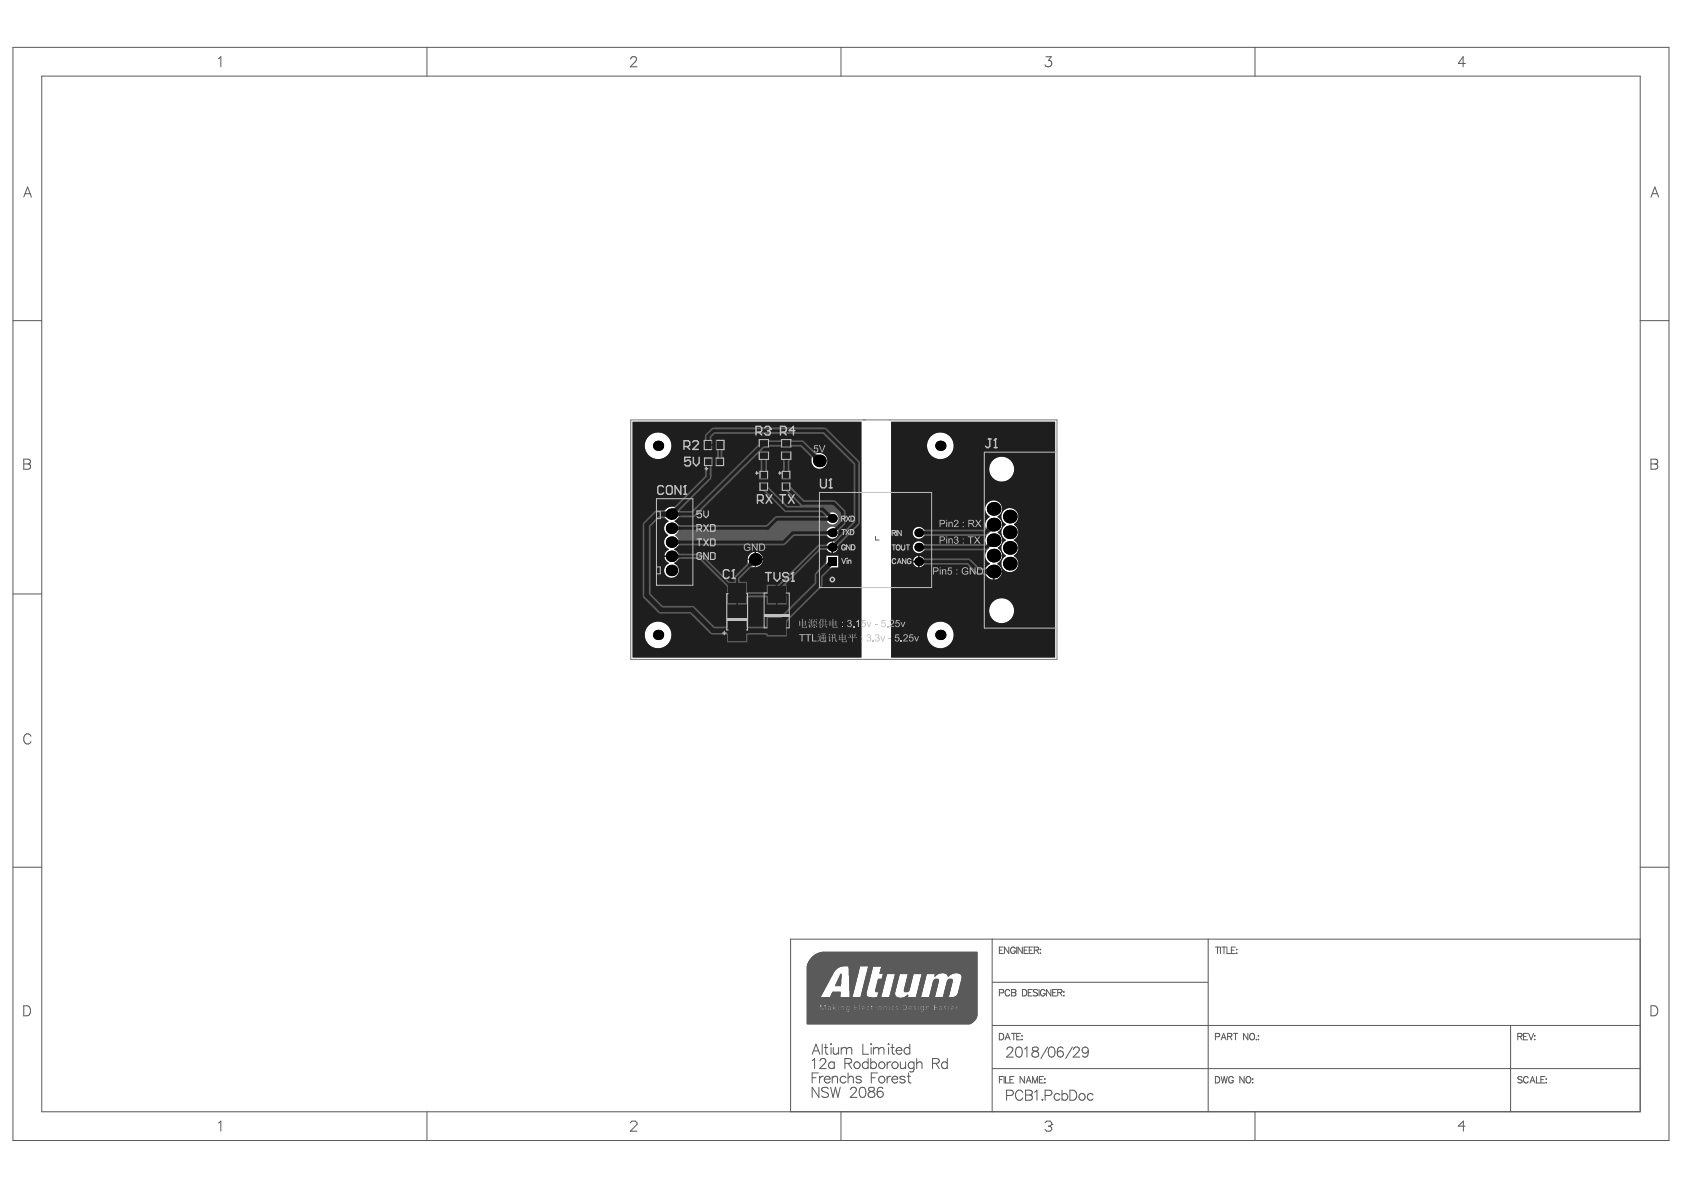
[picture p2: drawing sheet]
<svg xmlns="http://www.w3.org/2000/svg" width="297mm" height="210mm" viewBox="0 0 297 210" stroke-linecap="round" stroke-linejoin="round" font-family="sans-serif">
<g fill="none" stroke="#5a5a5a" stroke-width=".18">
<path d="M2.3 8.4h292.1v192.8h-292.1zM7.4 13.4h281.9v182.7h-281.9zM38.5 10.3l.5-.3v1.8M75.3 8.4v5M111.3 10.4v-.2l.3-.2 .5 .1a.4 .4 0 0 1 .1 .6l-1 1.1h1.2M148.3 8.4v5M184.5 10h.9l-.5 .7a.59 .59 0 0 1 .6 .8 .59 .59 0 0 1-1 .2l-.2-.3M221.4 8.4v5M258.5 11.2h-1.3l.9-1.2v1.8M4.2 34.8l.7-1.8 .6 1.8M4.4 34.2h.9M291.2 34.8l.7-1.8 .7 1.8"/>
<path d="M291.5 34.2h.8M2.3 56.6h5.1M289.3 56.6h5.1M4.2 81l1 .1a.41 .41 0 0 1 0 .7h-.2a.47 .47 0 0 1 .4 .5 .47 .47 0 0 1-.4 .5h-.8zM4.2 81.8h.8M154.4 94.6v.7h.7M291.2 81l1 .1a.41 .41 0 0 1 0 .7h-.2a.47 .47 0 0 1 .4 .5 .47 .47 0 0 1-.4 .5h-.8zM291.2 81.8h.8M2.3 104.8h5.1M5.5 129.9a.65 .65 0 0 0-.8-.5 .65 .65 0 0 0-.5 .7 .78 .78 0 0 0 .2 .9 .78 .78 0 0 0 .8 .1l.3-.3M2.3 153h5.1M289.3 153h5.1"/>
<path d="M4.2 177.4h.6a.95 .95 0 0 1 .6 .9 .95 .95 0 0 1-.6 .9h-.6zM142.4 177.9h2.2M142.4 178h2.2M142.4 178.1h2.2M142.4 178.2h2.2M142.4 177.2h2.2M142.4 177.3h2.2M142.4 177.4h2.2M142.4 177.5h2.2M142.4 177.6h2.2M142.4 177.7h2.2M142.4 177.8h2.2"/>
<path d="M142.4 171.8h4.5M142.4 171.8h4.4M142.4 171.9h4.4M142.4 172h4.4M142.4 172.1h4.3M142.4 172.2h4.3M142.4 172.2h4.2M142.4 172.3h4.2M142.4 172.4h4.2M142.4 172.4h4.1M142.4 172.5h4.1M142.4 172.6h4.1"/>
<path d="M142.4 172.6h4M142.4 172.7h4M142.4 172.8h3.9M142.4 172.9h3.9M142.4 173h3.8M142.4 173.1h3.8M142.4 173.2h3.7M142.4 173.3h3.7M142.4 173.4h3.6M142.4 175.9h2.3M142.4 173.8h3.4M142.4 173.9h3.4"/>
<path d="M142.4 173.9h3.3M142.4 174h3.3M142.4 174.1h3.3M142.4 174.1h3.2M142.4 174.2h3.2M142.4 174.3h3.1M142.4 174.4h3.1M142.4 174.5h3M142.4 174.6h3M142.4 174.7h2.9M142.4 174.8h2.9M142.4 174.9h2.8"/>
<path d="M142.4 175h2.8M142.4 175h2.7M142.4 175.1h2.7M142.4 175.2h2.7M142.4 175.2h2.6M142.4 175.3h2.6M142.4 175.4h2.6M142.4 175.5h2.5M142.4 175.6h2.5M142.4 175.6h2.4M142.4 175.7h2.4M142.4 175.8h2.4"/>
<path d="M142.4 173.5h3.6M142.4 173.5h3.5M142.4 173.6h3.5M142.4 173.7h3.5M142.4 173.7h3.4M142.4 170.7h5.5M142.4 170.7h5.4M142.4 170.8h5.3M142.4 170.8h5.2M142.4 170.9h5.2M142.4 170.9h5.1M142.4 171h5"/>
<path d="M142.4 171.1h4.9M142.4 171.2h4.8M142.4 171.3h4.7M142.4 171.4h4.7M142.4 171.4h4.6M142.4 171.5h4.6M142.4 171.6h4.6M142.4 171.6h4.5M142.4 171.7h4.5M142.4 178.3h6.8M142.4 177.1h4.5M142.4 177.2h4.5"/>
<path d="M142.4 175.8h2.3M142.4 170.4h6.3M142.4 170.5h6M142.4 170.5h5.8M142.4 170.6h5.7M142.4 170.6h5.6M142.4 176h11.3M142.4 178.2h7.3M142.4 178.3h7.2M142.4 178.4h6.8M142.4 178.5h6.9M142.4 176h16.2"/>
<path d="M142.4 179.9h29.6M142.4 180h29.5M142.4 178.5h29.9M142.4 178.6h29.9M142.4 178.7h29.9M142.4 178.8h29.9M142.4 178.9h29.9M142.4 179h29.9M142.4 179.1h29.9M142.4 179.2h29.9M142.4 179.3h29.9M142.4 179.4h29.9"/>
<path d="M142.4 179.4h29.8M142.4 179.5h29.8M142.4 179.6h29.8M142.4 179.7h29.7M142.4 179.8h29.7M142.4 179.8h29.6M142.4 176.1h29.9M142.4 176.2h29.9M142.4 176.3h29.9M142.4 176.4h29.9M142.4 176.5h29.9M142.4 176.6h29.9"/>
<path d="M142.4 176.7h29.9M142.4 176.8h29.9M142.4 176.9h29.9M142.4 177h29.9M142.4 177.1h29.9M142.4 170.4h29.9M142.4 170.2h29.9M142.4 170.3h29.9M142.5 170h29.8M142.5 170.1h29.8M142.5 169.9h29.8M142.6 169.8h29.7"/>
<path d="M142.6 169.9h29.7M142.6 169.7h29.7M142.7 169.6h29.6M142.7 169.5h29.6M142.8 169.4h29.5M142.8 169.5h29.5M142.9 169.3h29.4M142.9 169.2h29.4M143 169.2h29.3M143 169.1h29.3M143.1 169.1h29.2M143.1 169h29.2"/>
<path d="M143.2 168.9h29.1M143.3 168.8h29M143.4 168.7h28.9M143.5 168.7h28.8M143.5 168.6h28.8M143.6 168.5h28.7M143.7 168.4h28.6M143.8 168.4h28.5M143.9 168.3h28.4M144 168.3h28.3M144.1 168.2h28.2M144.2 168.2h28.1"/>
<path d="M144.3 168.1h28M144.5 168.1h27.8M144.6 168h27.7M144.8 168h27.5M144.8 177.9h.2M144.8 178h.2M144.8 178.1h.2M144.8 178.2h.3M144.8 177.6h.1M144.8 177.7h.1M144.8 177.8h.1M144.9 177.2h.5"/>
<path d="M145 177.3h.4M145 177.4h.3M145 177.5h.3M145.1 177.6h.2M145.1 177.7h.2M145.1 167.9h27.2M145.1 177.9h.1M145.1 177.7h.1M145.1 177.8h.1M145.3 178.1h.2M145.3 178.2h.2M145.3 178h.2"/>
<path d="M145.4 177.9h.1M145.4 177.8h.1M145.4 177.7h.1M145.5 177.5h.1M145.5 177.6h.1M145.7 177.9h.3M145.7 178h.3M145.7 178.1h.3M145.7 178.2h.4M145.7 177.2h1.2M145.7 177.3h1.2M145.7 177.4h1.2"/>
<path d="M145.7 177.5h.4M145.7 177.5h.3M145.7 177.6h.3M145.7 177.7h.7M145.7 177.8h.4M145.7 177.8h.3M146.1 177.6h.3M146.2 177.9h.2M146.2 178h.2M146.4 178.2h.1M146.5 175.9h1.7M146.5 177.5h.4"/>
<path d="M146.5 175.7h1.7M146.5 175.8h1.7M146.6 177.5h.3M146.6 177.6h.3M146.6 175.6h1.6M146.6 175.7h1.6M146.6 177.9h.3M146.6 178h.3M146.6 178.1h.3M146.6 178.2h.3M146.6 177.7h.3M146.6 177.8h.3"/>
<path d="M146.6 175.5h1.6M146.7 175.3h1.5M146.7 175.4h1.5M146.7 175.5h1.5M146.7 175.2h1.5M146.8 175.1h1.4M146.8 175.2h1.4M146.8 175h1.4M146.9 175h1.3M147.1 177.9h.1M147.1 178h.1M147.1 178.1h.1"/>
<path d="M147.1 178.1h.2M147.1 178.2h.2M147.1 177.2h.7M147.1 177.3h.7M147.1 177.3h3.6M147.1 177.4h3.6M147.1 177.5h.2M147.1 177.5h.1M147.1 177.6h.1M147.1 177.7h.1M147.1 177.1h4.4M147.3 177.8h.5"/>
<path d="M147.3 177.9h.5M147.3 177.7h.5M147.3 173.9h1M147.4 177.9h.4M147.4 177.6h.4M147.4 177.7h.4M147.4 173.8h.9M147.4 178h.4M147.4 173.7h.9M147.5 178.1h.3M147.5 177.5h.3M147.5 173.5h.8"/>
<path d="M147.5 173.6h.8M147.6 178.1h.2M147.6 177.5h.2M147.6 173.4h.7M147.6 173.5h.7M147.6 178.2h.2M147.6 173.3h.7M147.7 173.2h.6M147.7 173.3h.6M147.7 173.1h.6M147.8 173h.5M147.8 173.1h.5"/>
<path d="M147.8 172.9h.5M147.9 172.8h.4M147.9 172.7h.4M148 177.9h.3M148 178h.3M148 178.1h.3M148 178.2h.3M148 177.2h2.7M148 177.3h2.7M148 177.5h.3M148 177.6h.3M148 177.7h.3"/>
<path d="M148 177.8h.3M148 172.6h.4M148 177.2h3.5M148 172.5h.4M148.1 172.3h.3M148.1 172.4h.3M148.1 172.2h.3M148.2 172.1h.2M148.2 172.2h.2M148.2 172h.2M148.3 171.9h.1M148.3 171.8h.1"/>
<path d="M148.4 177.5h.1M148.5 177.9h.2M148.5 178h.2M148.5 178.1h.2M148.5 178.2h.2M148.5 177.7h.2M148.5 177.8h.2M148.5 177.6h.2M148.8 177.5h.5M148.9 177.5h.4M148.9 177.9h.3M148.9 178h.3"/>
<path d="M148.9 178.1h.3M148.9 178.1h.4M148.9 178.2h.4M148.9 177.6h.3M148.9 177.7h.3M148.9 177.8h.3M149.3 178.3h.3M149.4 177.9h.3M149.4 177.7h.3M149.4 177.8h.3M149.4 178h.2M149.4 177.6h.2"/>
<path d="M149.5 178h.1M149.6 178.2h.1M149.6 177.5h.1M149.7 170.7h1.9M149.7 170.4h2M149.7 170.5h1.9M149.7 170.6h1.9M149.7 178.5h12.7M149.8 171.8h1.5M149.8 171.9h1.5M149.8 172h1.5M149.8 172.1h1.5"/>
<path d="M149.8 170.8h1.8M149.8 170.9h1.7M149.8 171h1.7M149.8 171.1h1.7M149.8 171.2h1.7M149.8 171.3h1.6M149.8 171.4h1.6M149.8 171.5h1.6M149.8 171.6h1.6M149.8 171.7h1.6M149.8 171.7h1.5M149.8 178.4h12.6"/>
<path d="M149.8 172.2h1.4M149.8 172.3h1.4M149.8 172.4h1.4M149.8 172.5h1.4M149.8 172.6h1.3M149.8 172.7h1.3M149.8 172.8h1.3M149.8 172.9h1.3M149.8 173h1.2M149.8 173.1h1.2M149.8 173.2h1.2M149.8 173.3h1.2"/>
<path d="M149.8 173.4h1.1M149.8 178.3h12.6M149.9 177.9h.8M149.9 178h.8M149.9 178.1h.8M149.9 178.2h.8M149.9 177.5h.8M149.9 177.6h.8M149.9 177.7h.8M149.9 177.8h.8M149.9 173.8h.9M149.9 173.9h.9"/>
<path d="M149.9 174h.9M149.9 174.1h.9M149.9 174.2h.8M149.9 174.3h.8M149.9 174.4h.8M149.9 174.5h.8M149.9 174.6h.7M149.9 174.7h.7M149.9 173.5h1M149.9 173.6h1M149.9 173.7h1M149.9 178.2h12.9"/>
<path d="M149.9 178.3h12.9M149.9 175.9h.4M149.9 174.8h.6M149.9 174.9h.6M149.9 175h.6M149.9 175.1h.6M149.9 175.2h.5M149.9 175.3h.5M149.9 175.4h.5M149.9 175.5h.5M149.9 175.6h.5M149.9 175.6h.4"/>
<path d="M149.9 175.7h.4M149.9 175.8h.4M150.9 177.9h.6M150.9 178h.6M150.9 177.4h.6M150.9 177.5h.6M150.9 177.6h.6M150.9 177.8h.6M151.2 177.6h.3M151.2 177.7h.3M151.3 178.1h.2M151.3 178.2h.2"/>
<path d="M151.3 177.2h.2M151.3 177.3h.2M151.7 177.9h.3M151.7 178h.3M151.7 178.1h.3M151.7 178.1h.4M151.7 178.2h.5M151.7 177.2h5M151.7 177.3h2M151.7 177.3h1.9M151.7 177.4h1.9M151.7 177.5h.4"/>
<path d="M151.7 177.6h.3M151.7 177.7h.3M151.7 177.8h.3M151.7 177.1h17.6M151.8 175.9h1.4M151.9 175.9h1.2M151.9 175.7h.9M151.9 175.8h1M151.9 175.8h1.1M151.9 175.5h.9M151.9 175.6h.9M152 175.3h.8"/>
<path d="M152 175.4h.8M152 175.5h.8M152 175.1h.8M152 175.2h.8M152.1 174.9h.7M152.1 175h.7M152.1 177.9h.7M152.1 177.7h.4M152.1 174.7h.8M152.1 174.8h.7M152.2 178h.6M152.2 177.6h.2"/>
<path d="M152.2 177.7h.2M152.2 174.5h.7M152.2 174.6h.7M152.2 178h.3M152.2 174.3h.8M152.2 174.4h.7M152.3 174.1h.7M152.3 174.2h.7M152.3 173.9h.8M152.3 174h.7M152.4 173.8h.7M152.4 173.7h.7"/>
<path d="M152.4 173.5h.8M152.4 173.6h.7M152.5 177.5h.5M152.5 173.3h.7M152.5 173.4h.7M152.5 177.5h.4M152.5 173.1h.8M152.5 173.2h.8M152.5 173.2h.7M152.6 178h.3M152.6 178.1h.3M152.6 178.2h.4"/>
<path d="M152.6 177.6h.3M152.6 172.9h.7M152.6 173h.7M152.6 177.9h.2M152.6 177.7h.2M152.6 177.8h.2M152.6 172.7h.8M152.6 172.8h.8M152.6 172.8h.7M152.7 172.5h.7M152.7 172.6h.7M152.7 172.3h.8"/>
<path d="M152.7 172.4h.8M152.7 172.4h.7M152.8 172.1h.7M152.8 172.2h.7M152.8 171.9h.8M152.8 172h.7M152.9 171.8h.7M152.9 171.7h.7M152.9 171.5h.8M152.9 171.6h.7M153 171.3h.7M153 171.4h.7"/>
<path d="M153 177.9h.6M153 177.7h.6M153 177.8h.6M153 171.1h.8M153 171.2h.7M153.1 178h.5M153.1 177.7h.5M153.1 170.9h.8M153.1 171h.7M153.1 177.6h.5M153.1 170.7h.8M153.1 170.8h.8"/>
<path d="M153.2 170.5h.8M153.2 170.6h.7M153.2 170.4h19.1M153.4 178.1h.2M153.4 178.1h.3M153.4 178.2h.3M153.4 177.5h.1M153.4 177.6h.1M153.9 177.9h.4M153.9 178h.4M153.9 177.3h2.8M153.9 177.3h5.3"/>
<path d="M153.9 177.4h5.3M153.9 177.6h.4M153.9 177.7h.4M153.9 177.8h.4M154 177.5h.3M154 177.6h.3M154.1 178.1h.2M154.1 178.2h.2M154.3 176h4M154.4 177.9h.4M154.4 178h.4M154.4 178.1h.5"/>
<path d="M154.4 178.2h.6M154.4 177.5h.1M154.4 174.8h1.2M154.5 177.7h.3M154.5 177.8h.3M154.5 174.5h1.2M154.5 174.6h1.2M154.5 174.7h1.2M154.5 174.7h1.1M154.5 174.8h1.1M154.5 174.9h1.1M154.5 174.3h1.2"/>
<path d="M154.5 174.4h1.2M154.6 174.1h1.2M154.6 174.2h1.2M154.6 174.3h1.2M154.6 173.9h1.2M154.6 174h1.2M154.7 177.5h.3M154.7 177.5h.2M154.7 177.6h.2M154.7 177.6h.1M154.7 173.8h1.2M154.7 173.9h1.2"/>
<path d="M154.7 173.7h1.2M154.7 173.5h1.2M154.7 173.6h1.2M154.8 173.3h1.2M154.8 173.4h1.2M154.8 175.9h.6M154.8 173.5h1.2M154.8 173.1h1.2M154.8 173.2h1.2M154.8 175.7h.6M154.8 175.8h.6M154.9 172.9h1.2"/>
<path d="M154.9 173h1.2M154.9 173.1h1.2M154.9 175.5h.6M154.9 175.6h.5M154.9 175.7h.5M154.9 172.7h1.2M154.9 172.8h1.2M154.9 175.3h.6M154.9 175.4h.6M155 175.1h.6M155 175.1h.5M155 175.2h.5"/>
<path d="M155 177.9h.4M155 178h.3M155 177.7h.3M155 177.7h.4M155 177.8h.4M155 175h.6M155.1 178h.2M155.1 177.6h.2M155.2 171.7h10.5M155.2 171.5h17.1M155.2 171.6h17.1M155.2 171.6h10.8"/>
<path d="M155.3 171.3h17M155.3 171.4h17M155.3 171.1h17M155.3 171.2h17M155.4 178.2h.4M155.4 177.5h.4M155.4 170.9h16.9M155.4 171h16.9M155.4 171.1h16.9M155.4 170.7h16.9M155.4 170.8h16.9M155.5 178.1h.3"/>
<path d="M155.5 177.5h.3M155.5 177.6h.3M155.5 170.7h16.8M155.5 170.5h16.8M155.5 170.6h16.8M155.5 178h.3M155.6 177.9h.2M155.6 178h.2M155.6 177.7h.2M155.6 177.8h.2M155.6 172.7h.6M155.6 172.5h.6"/>
<path d="M155.6 172.6h.6M155.7 172.3h.6M155.7 172.3h.5M155.7 172.4h.5M155.7 172.1h.6M155.7 172.2h.6M155.8 171.8h.6M155.8 171.9h.5M155.8 172h.5M155.8 171.7h9.7M156 177.9h.3M156 178h.3"/>
<path d="M156 178.1h.3M156 178.2h.3M156 177.5h.1M156 177.8h.3M156 177.7h.3M156.1 177.6h.1M156.4 177.5h.3M156.4 177.6h.3M156.5 177.9h.2M156.5 178h.2M156.5 178.1h.2M156.5 178.2h.2"/>
<path d="M156.5 177.6h.2M156.5 177.7h.2M156.5 177.8h.2M156.9 175.9h1.3M156.9 177.9h.3M156.9 178h.3M156.9 178.1h.4M156.9 178.2h.5M156.9 177.2h2.3M156.9 177.3h2.3M156.9 177.5h.5M156.9 177.5h.4"/>
<path d="M156.9 177.6h.4M156.9 177.6h.3M156.9 177.7h.3M156.9 177.8h.3M156.9 175.9h1.2M156.9 175.7h1M156.9 175.8h1.1M156.9 177.2h5M157 175.5h.9M157 175.6h.9M157 175.7h.9M157.1 175.3h.7"/>
<path d="M157.1 175.4h.7M157.1 175.5h.7M157.1 175.1h.7M157.1 175.2h.7M157.2 174.9h.7M157.2 175h.7M157.2 175h.6M157.2 174.7h.7M157.2 174.8h.7M157.3 174.5h.7M157.3 174.6h.7M157.3 174.6h.6"/>
<path d="M157.3 174.3h.7M157.3 174.4h.7M157.4 174.1h.7M157.4 174.2h.7M157.4 174.2h.6M157.4 177.9h.7M157.4 177.9h.8M157.4 177.7h.5M157.4 177.8h.5M157.4 173.9h.7M157.4 174h.7M157.4 177.8h.6"/>
<path d="M157.5 178h.7M157.5 177.6h.4M157.5 177.7h.4M157.5 173.8h.6M157.5 173.7h.7M157.5 173.8h.7M157.5 173.5h.7M157.5 173.6h.7M157.6 173.3h.7M157.6 173.4h.7M157.6 173.4h.6M157.6 173.1h.7"/>
<path d="M157.6 173.2h.7M157.7 172.9h.7M157.7 173h.7M157.7 173h.6M157.7 177.5h.3M157.7 177.6h.2M157.7 172.7h.7M157.7 172.8h.7M157.8 178.1h.1M157.8 178.2h.1M157.8 177.5h.2M157.8 172.5h.7"/>
<path d="M157.8 172.6h.7M157.8 172.6h.6M157.8 172.3h.7M157.8 172.4h.7M157.9 172.1h.7M157.9 172.2h.7M157.9 172.2h.6M157.9 171.8h.7M157.9 171.9h.7M157.9 172h.7M158 171.8h.6M158.1 177.6h1.1"/>
<path d="M158.1 177.7h1.1M158.2 177.7h1M158.3 178.2h.9M158.3 177.8h.9M158.4 178.1h.8M158.4 177.9h.8M158.4 178h.8M158.4 177.5h.8M158.4 177.6h.8M158.4 177.8h.8M159.1 176h13.2M159.4 177.9h.3"/>
<path d="M159.4 178h.2M159.4 178h.1M159.4 177.4h.2M159.4 177.4h.3M159.4 177.5h.3M159.4 177.6h.4M159.4 177.7h.4M159.4 177.8h.4M159.4 176h12.9M159.5 174.6h.9M159.5 174.7h.9M159.5 174.7h.8"/>
<path d="M159.5 174.8h.8M159.5 175.9h.5M159.5 174.4h1M159.5 174.4h.9M159.5 174.5h.9M159.5 174.9h.7M159.6 174.2h.9M159.6 174.3h.9M159.6 174.9h.5M159.6 175.9h.5M159.6 174h1M159.6 174h.9"/>
<path d="M159.6 174.1h.9M159.7 178.2h.7M159.7 177.2h2.2M159.7 173.8h.9M159.7 173.9h.9M159.7 173.6h1M159.7 173.6h.9M159.7 173.7h.9M159.7 175.8h.4M159.8 178.1h.6M159.8 173.4h.9M159.8 175.8h.3"/>
<path d="M159.8 173.5h.9M159.8 177.3h2.1M159.8 173.2h1M159.8 173.2h.9M159.8 173.3h.9M159.9 178.1h.4M159.9 177.3h4.8M159.9 173h.9M159.9 173.1h.9M159.9 175.7h.2M159.9 178h.4M159.9 177.4h4.8"/>
<path d="M159.9 172.8h1M159.9 172.8h.9M159.9 172.9h.9M159.9 175.7h.3M160 177.9h.2M160 177.5h.4M160 177.5h.3M160 177.6h.3M160 172.6h.9M160 172.7h.9M160 175.6h.2M160 177.8h.2"/>
<path d="M160 177.7h.3M160 177.7h.2M160 172.4h1M160 172.4h.9M160 172.5h.9M160.1 172.2h.9M160.1 172.3h.9M160.1 175.5h.1M160.2 171.9h.9M160.2 172h.8M160.2 172.1h.8M160.2 171.8h.9"/>
<path d="M160.4 177.9h1M160.4 177.7h.3M160.5 178h.9M160.5 177.6h.2M160.5 178h.3M160.8 177.5h.4M160.8 178.2h.3M160.9 178h.5M160.9 178.1h.2M160.9 177.6h.2M160.9 177.9h.4M160.9 177.7h.2"/>
<path d="M160.9 177.8h.2M160.9 177.8h.3M161.3 177.6h.6M161.3 177.7h.6M161.4 177.7h.5M161.5 178.2h.4M161.5 177.8h.4M161.6 178.1h.3M161.6 177.6h.3M161.6 177.8h.3M161.6 177.9h.3M161.6 178h.3"/>
<path d="M161.6 177.5h.3M161.6 175.9h.8M161.6 175.8h.8M161.7 175.6h.7M161.7 175.7h.7M161.7 175.8h.7M161.7 175.4h.8M161.7 175.5h.8M161.7 175.6h.8M161.8 175.2h.7M161.8 175.3h.7M161.8 175h.8"/>
<path d="M161.8 175.1h.8M161.9 174.8h.7M161.9 174.9h.7M161.9 174.6h.8M161.9 174.7h.8M162 174.4h.7M162 174.5h.7M162 174.2h.8M162 174.3h.8M162.1 177.9h.2M162.1 178h.2M162.1 178.1h.2"/>
<path d="M162.1 178.1h.3M162.1 178.2h.4M162.1 177.2h2.6M162.1 177.3h2.6M162.1 177.5h.3M162.1 177.6h.2M162.1 177.7h.2M162.1 177.8h.2M162.1 174h.7M162.1 174.1h.7M162.1 177.2h5.1M162.1 173.8h.8"/>
<path d="M162.1 173.9h.8M162.2 173.6h.7M162.2 173.7h.7M162.2 173.4h.8M162.2 173.5h.8M162.3 173.2h.7M162.3 173.3h.7M162.3 173h.8M162.3 173.1h.8M162.4 172.8h.7M162.4 172.9h.7M162.4 172.6h.8"/>
<path d="M162.4 172.7h.8M162.5 177.9h.3M162.5 177.7h.3M162.5 177.8h.3M162.5 172.4h.7M162.5 172.5h.7M162.5 178.3h.2M162.5 178h.3M162.5 172.2h.8M162.5 172.3h.8M162.6 178h.1M162.6 177.6h.1"/>
<path d="M162.6 171.9h.8M162.6 172h.8M162.6 172.1h.8M162.6 171.8h.8M162.7 178.2h.1M162.7 177.5h.1M162.8 178.1h.1M162.8 178.5h9.5M162.9 178.4h9.4M163 178.3h9.3M163 178.2h9.3M163 177.9h.3"/>
<path d="M163 178h.3M163 178.1h.3M163 178.2h.3M163 177.5h.3M163 177.6h.3M163 177.7h.3M163 177.8h.3M163.5 177.9h.3M163.5 178h.3M163.5 178.1h.3M163.5 178.2h.3M163.5 177.5h.1"/>
<path d="M163.5 177.7h.3M163.5 177.8h.3M163.6 177.6h.2M163.6 177.7h.2M163.9 177.5h.8M164 177.9h.7M164 178h.7M164 178.1h.7M164 178.2h.7M164 177.6h.7M164 177.7h.7M164 177.8h.7"/>
<path d="M164 175.9h.8M164 175.8h.9M164 175.6h.9M164 175.7h.9M164.1 175.3h.9M164.1 175.4h.9M164.1 175.5h.8M164.1 175.1h.9M164.1 175.2h.9M164.2 174.9h.9M164.2 175h.9M164.2 175h.8"/>
<path d="M164.2 175.1h.8M164.2 174.7h.9M164.2 174.8h.9M164.3 174.5h.9M164.3 174.6h.9M164.3 174.6h.8M164.3 174.7h.8M164.3 174.3h.9M164.3 174.4h.9M164.4 174.1h.9M164.4 174.2h.9M164.4 174.2h.8"/>
<path d="M164.4 174.3h.8M164.4 173.9h.9M164.4 174h.9M164.5 173.8h.8M164.5 173.9h.8M164.5 173.7h.9M164.5 173.8h.9M164.5 173.5h.9M164.5 173.6h.9M164.6 173.3h.9M164.6 173.4h.9M164.6 173.4h.8"/>
<path d="M164.6 173.5h.8M164.6 173.1h.9M164.6 173.2h.9M164.7 173h.8M164.7 173.1h.8M164.7 172.9h.8M164.8 172.9h.7M164.8 172.8h.7M164.9 172.2h.1M164.9 172.8h.6M164.9 171.9h.3M164.9 172h.2"/>
<path d="M164.9 172.1h.2M164.9 172.1h.1M165 177.9h.6M165 178h.6M165 177.4h4.5M165 177.5h.7M165 177.5h.6M165 177.6h.6M165 177.8h.7M165 171.8h.4M165 171.8h.3M165 171.9h.3"/>
<path d="M165 172.7h.4M165 177.8h.6M165.3 178.1h.3M165.3 178.2h.4M165.3 177.2h1.9M165.3 177.3h1.9M165.3 177.3h4.2M165.3 177.6h.3M165.3 177.7h.7M165.7 178h.3M165.7 177.6h.3M165.8 177.9h.2"/>
<path d="M165.8 178h.2M166 178.2h.1M166.1 177.5h.5M166.1 177.5h.4M166.2 177.6h.2M166.2 177.9h.5M166.2 177.9h.6M166.2 178h.6M166.2 178.1h.2M166.2 178.2h.2M166.2 177.7h.2M166.2 177.8h.2"/>
<path d="M166.2 177.8h.3M166.4 175.9h.9M166.4 175.8h.9M166.4 175.6h1M166.4 175.7h1M166.4 175.7h.9M166.5 175.3h.9M166.5 175.4h.9M166.5 175.5h.9M166.6 175.1h.9M166.6 175.2h.9M166.6 175.3h.8"/>
<path d="M166.6 171.6h1.8M166.6 174.9h.9M166.6 175h.9M166.7 177.6h.5M166.7 177.7h.5M166.7 174.7h.9M166.7 174.8h.9M166.7 174.9h.8M166.7 174.5h.9M166.7 174.6h.9M166.8 174.3h.9M166.8 174.4h.9"/>
<path d="M166.8 174.5h.8M166.8 171.7h1.3M166.8 174.1h.9M166.8 174.2h.9M166.9 178.2h.3M166.9 177.8h.3M166.9 173.9h.9M166.9 174h.9M166.9 174.1h.8M166.9 178.1h.3M166.9 173.8h.9M166.9 173.7h.9"/>
<path d="M166.9 171.7h1.1M167 177.9h.2M167 178h.2M167 178.1h.2M167 177.5h.2M167 177.6h.2M167 171.8h.9M167 173.5h.9M167 173.6h.9M167 173.7h.8M167 177.8h.2M167 173.3h.9"/>
<path d="M167 173.4h.9M167.1 171.8h.7M167.1 173.2h.9M167.1 173.3h.8M167.1 171.9h.6M167.1 171.9h.5M167.1 173h.9M167.1 173.1h.9M167.2 172h.3M167.2 172.9h.8M167.2 173h.8M167.2 172.1h.3"/>
<path d="M167.2 172.1h.2M167.2 172.2h.2M167.3 172.2h.1M167.3 172.8h.7M167.3 172.8h.6M167.4 177.9h.2M167.4 178h.3M167.4 178.1h.3M167.4 178.1h.4M167.4 178.2h.4M167.4 177.2h2.1M167.4 177.3h2.1"/>
<path d="M167.4 177.5h.4M167.4 177.6h.3M167.4 177.7h.3M167.4 177.7h.2M167.4 177.8h.2M167.4 172.7h.5M167.8 177.9h.8M167.8 177.7h.3M167.9 178h.7M167.9 177.6h.2M167.9 178h.3M168.2 177.5h.4"/>
<path d="M168.2 175.9h1.2M168.2 178.2h.4M168.3 178h.3M168.3 178.1h.3M168.3 177.6h.3M168.3 177.9h.3M168.3 177.7h.3M168.3 177.8h.3M168.4 175.9h1M168.5 175.8h.9M168.6 175.8h.8M168.6 175.7h.8"/>
<path d="M168.7 177.5h.1M168.7 175.7h.7M168.8 177.9h3.5M168.8 178h3.5M168.8 178.1h3.5M168.8 178.2h3.5M168.8 177.7h3.5M168.8 177.8h3.5M168.8 175.6h.6M168.8 175.5h.5M168.9 175.5h3.4M168.9 175.3h3.4"/>
<path d="M168.9 175.4h3.4M168.9 171.6h3.4M169 177.5h.5M169 177.5h3.3M169 177.6h3.3M169 175.2h3.3M169 175.3h3.3M169 175h3.3M169 175.1h3.3M169.1 174.8h3.2M169.1 174.9h3.2M169.1 175h3.2"/>
<path d="M169.1 174.6h3.2M169.1 174.7h3.2M169.2 174.4h3.1M169.2 174.5h3.1M169.2 174.6h3.1M169.2 171.7h3.1M169.2 174.2h3.1M169.2 174.3h3.1M169.3 174h3M169.3 174.1h3M169.3 174.2h3M169.3 171.7h3"/>
<path d="M169.3 173.8h3M169.3 173.9h3M169.4 171.8h2.9M169.4 173.6h2.9M169.4 173.7h2.9M169.4 173.8h2.9M169.4 173.4h2.9M169.4 173.5h2.9M169.5 171.8h2.8M169.5 173.2h2.8M169.5 173.3h2.8M169.5 173.4h2.8"/>
<path d="M169.5 177.2h.3M169.5 177.3h.3M169.5 177.4h.3M169.5 177.5h.3M169.5 171.9h2.8M169.5 173h2.8M169.5 173.1h2.8M169.5 175.9h.3M169.5 175.6h.3M169.5 175.7h.3M169.5 175.8h.3M169.6 171.9h2.7"/>
<path d="M169.6 172h2.7M169.6 172.8h2.7M169.6 172.9h2.7M169.6 173h2.7M169.6 172.1h2.7M169.6 172.2h2.7M169.6 172.6h2.7M169.6 172.7h2.7M169.7 172.3h2.6M169.7 172.4h2.6M169.7 172.5h2.6M169.7 175.5h.1"/>
<path d="M169.7 177.1h.1M169.9 177.3h.1M169.9 177.4h.1M169.9 177.5h.1M169.9 175.9h.1M169.9 175.7h.1M169.9 175.8h.1M169.9 175.5h.3M169.9 175.6h.2M169.9 177.1h.3M169.9 177.2h.2M170 177.2h.1"/>
<path d="M170 177.3h.1M170 175.6h.1M170 175.7h.1M170 175.8h.1M170.1 177.5h.1M170.1 175.9h.1M170.1 177.4h.1M170.1 175.8h.1M170.2 177.3h.1M170.2 175.7h.1M170.3 177.2h2M170.3 177.3h2"/>
<path d="M170.3 177.4h2M170.3 177.5h2M170.3 175.9h2M170.3 175.5h2M170.3 175.6h2M170.3 175.7h2M170.3 175.8h2M170.3 177.1h2M175 173.3h38.1M175 165.7v30.4M176.3 175.1h.6l.1-.5-.7-.1v1.2M176.3 167.6h.4"/>
<path d="M177 167.1h-.7v1.1h.7M177.9 167.1v1.1l-.7-1.1v1.1M178.1 174.8a.42 .42 0 0 0-.5-.3 .42 .42 0 0 0-.3 .5v.2a.42 .42 0 0 0 .3 .5 .42 .42 0 0 0 .5-.3M178.4 174.5l.7 .1v.4l-.2 .1 .3 .2-.1 .3-.7 .1zM178.4 175.1h.5M179.1 167.3a.42 .42 0 0 0-.5-.2 .42 .42 0 0 0-.3 .4v.3a.41 .41 0 0 0 .4 .4 .41 .41 0 0 0 .4-.4h-.3M179.3 167.1v1.1M180.3 167.1v1.1l-.7-1.1v1.1M180.3 174.5h.4a.61 .61 0 0 1 .4 .6 .61 .61 0 0 1-.4 .6h-.4zM180.6 167.6h.5M181.4 167.1h-.8v1.1h.8M181.4 175.1h.4"/>
<path d="M181.5 167.6h.5M182.1 174.5h-.7v1.2h.7M182.3 167.1h-.8v1.1h.8M182.4 167.6l.7-.1 .1-.3-.8-.1v1.1M182.8 167.6l.4 .6M183 174.7l-.2-.2-.5 .2 .1 .3 .6 .2v.3l-.2 .2-.5-.2M183.3 174.5v1.2M183.5 167.5h.1zM183.5 168.1v.1zM184.3 174.8a.42 .42 0 0 0-.4-.3 .42 .42 0 0 0-.4 .5v.2a.41 .41 0 0 0 .4 .5 .41 .41 0 0 0 .4-.5h-.2M185.4 174.5v1.2l-.8-1.2v1.2M185.7 175.1h.4"/>
<path d="M186.4 174.5h-.7v1.2h.7M186.6 175.1l.6-.1 .1-.4-.7-.1v1.2M187 175.1l.3 .6M187.6 175h.1zM187.6 175.6h.1zM213.1 165.7v30.4M214.4 167.1h.7M214.8 167.1v1.1M215.3 167.1v1.1M215.5 167.1h.8M215.9 167.1v1.1M216.4 167.1v1.1h.7"/>
<path d="M217.2 167.6h.4M217.9 167.1h-.7v1.1h.7M218.1 167.5h.1zM218.1 168.1v.1zM289.3 165.7h-149.9v30.4M291.2 177.4h.6a.95 .95 0 0 1 .6 .9 .95 .95 0 0 1-.6 .9h-.6zM38.5 198.1l.5-.3v1.7M75.3 196.1v5.1M111.2 198l.3-.2h.6l.3 .2v.3l-1.2 1.2h1.2M142.4 180.1h29.4M142.4 180.2h29.3M142.4 180.3h29.2"/>
<path d="M142.4 180.4h29.1M142.4 180.4h29M142.4 180.5h29M142.4 180.5h28.9M142.4 180.6h28.8M142.4 180.6h28.7M143.3 190.1h.6M143.3 186l.6-1.8 .7 1.8M143.3 187.1l.4-.4v1.8M143.5 185.4h.9M144.4 189.3h-1.1v1.7M144.4 191.8v1.8l-1.1-1.8v1.8"/>
<path d="M144.6 189.8v1.2M144.6 187.1l.1-.2 .3-.2 .5 .1a.4 .4 0 0 1 .1 .6l-1 1.1h1.1M145 184.2v1.8M145.2 189.8a.57 .57 0 0 0-.6 .6M145.4 190.4a.56 .56 0 0 0 .3 .6 .56 .56 0 0 0 .7-.2M145.4 184.8h.6M145.5 190.1a.49 .49 0 0 1 .6-.3 .49 .49 0 0 1 .3 .6h-1zM145.7 184.2v1.4v.3l.4 .1M146.1 192a.67 .67 0 0 0-.6-.2 .67 .67 0 0 0-.6 .4l.2 .3 .7 .2a.43 .43 0 0 1 .3 .3 .43 .43 0 0 1-.1 .5 .82 .82 0 0 1-1.1-.2M146.5 184.2h.2zM146.5 191.8l.4 1.8 .5-1.8 .4 1.8 .4-1.8M146.6 184.8v1.2"/>
<path d="M146.8 190.2l.4-.4 .4 .1 .1 1.1M146.8 189.8v1.2M147 184.8l.1 1.1 .4 .1 .4-.4M147.2 187.6a.57 .57 0 0 0-.9-.1 .57 .57 0 0 0 0 .8 .57 .57 0 0 0 .9-.1M147.2 187.3v1.2M147.9 184.8v1.2M148.3 196.1v5.1M148.4 185.1l.4-.3 .4 .1 .1 .2M148.4 184.8v1.2M149 187.6l1-.1 .2-.3-.1-.3-.3-.2h-.8v1.8M149.2 190.1a.57 .57 0 0 0-.8-.1 .57 .57 0 0 0 0 .9 .57 .57 0 0 0 .8-.1M149.3 185.1l.4-.3 .5 .1v1.1"/>
<path d="M149.3 185.1v.9M149.6 190.2l.4-.4 .4 .1 .1 1.1M149.6 189.3v1.7M149.6 187.6l.6 .9M150 192.2l.1-.2 .3-.2 .5 .1a.4 .4 0 0 1 .1 .6l-1 1.1h1.1M151.8 191.9a.58 .58 0 0 1 .8 .2 1.47 1.47 0 0 1-.1 1.4 .58 .58 0 0 1-.9-.3 1.46 1.46 0 0 1 .2-1.3zM151.9 190.1a.54 .54 0 0 0-.9 0l.1 .2 .7 .2 .1 .3a.54 .54 0 0 1-.9 0M152.2 184.2v1.8h1M153.1 187.6a.57 .57 0 0 0-.8-.1 .57 .57 0 0 0 0 .8 .57 .57 0 0 0 .8-.1M153.1 186.7v1.8M153.3 191.9a.36 .36 0 0 0 .2 .6 .66 .66 0 0 1 .7 .2 .66 .66 0 0 1 0 .7 .63 .63 0 0 1-.7 .2 .63 .63 0 0 1-.4-.6 1.03 1.03 0 0 1 1-.6l.1-.4a.67 .67 0 0 0-.9-.1zM153.6 184.2h.1z"/>
<path d="M153.6 187.6a.57 .57 0 0 1 .8-.1 .57 .57 0 0 1 0 .8 .57 .57 0 0 1-.8-.1M153.6 186.7v1.8M153.7 184.8v1.2M153.7 190.1h.7M154.1 185.1l.4-.3 .4 .1 .1 .2M154.1 184.8v1.2M154.8 189.3h-1.1v1.7M155 185.1v.9M155 185.1l.4-.3 .4 .1 .1 1.1M155.7 192a.52 .52 0 0 0-.7-.1l-.2 .2-.1 .9M156.5 187.3v1.2M156.5 189.8v1.2"/>
<path d="M156.7 184.2h.1zM156.7 184.8v1.2M157.1 184.8h.6M157.2 189.8a.57 .57 0 0 0-.7 .6M157.2 187.3a.57 .57 0 0 0-.7 .5M157.3 190.4a.56 .56 0 0 0 .4 .6 .56 .56 0 0 0 .6-.2M157.4 184.2v1.4l.1 .3 .3 .1M157.4 190.1a.49 .49 0 0 1 .6-.3 .49 .49 0 0 1 .3 .6h-1zM158.1 185.3a.56 .56 0 0 0 .3 .6 .56 .56 0 0 0 .7-.2M158.1 185a.49 .49 0 0 1 .6-.2 .49 .49 0 0 1 .4 .5h-1zM158.8 187.3l.1 1.1 .4 .1 .4-.3M159.6 190.1a.54 .54 0 0 0-.9 0l.1 .2 .8 .2v.3a.54 .54 0 0 1-.9 0"/>
<path d="M159.7 187.3v1.2M160 189.8h.6M160.3 189.3v1.4l.1 .2 .3 .1M160.5 185a.57 .57 0 0 0-.9-.1 .57 .57 0 0 0 0 .9 .57 .57 0 0 0 .9-.1M160.5 184.2v1.8M161.2 187.6a.57 .57 0 0 0-.8-.1 .57 .57 0 0 0 0 .8 .57 .57 0 0 0 .8-.1M161.2 187.3v1.4a.47 .47 0 0 1-.3 .4 .47 .47 0 0 1-.4-.1M161.7 187.6l.4-.3 .4 .1 .1 1.1M161.7 186.7v1.8M164.5 187.6l1-.1a.41 .41 0 0 0 0-.7l-1-.1v1.8M165.1 187.6l.6 .9M167.1 187.6a.57 .57 0 0 0-.8-.1 .57 .57 0 0 0 0 .8 .57 .57 0 0 0 .8-.1"/>
<path d="M167.1 186.7v1.8M175 188.5h114.3M175 180.9h114.3M176.3 182.3h.4a.61 .61 0 0 1 .4 .5 .61 .61 0 0 1-.4 .6h-.4zM176.3 190.4h.4M177 189.9h-.7v1.1M177.1 189.9v1.1M177.3 183.4l.4-1.1 .5 1.1M177.4 189.9v1.1h.6M177.5 183h.5M177.5 193.2h.8a.47 .47 0 0 0 .5-.4 .47 .47 0 0 0-.5-.5h-.8v1.8M177.6 185.1l.1-.2 .3-.2 .5 .1a.4 .4 0 0 1 .1 .6l-1.1 1.1h1.2"/>
<path d="M178.1 190.4h.5M178.4 182.3h.8M178.8 182.3v1.1M178.8 189.9h-.7v1.1h.7M179.3 182.8h.5M179.4 184.8a.58 .58 0 0 1 .8 .2 1.46 1.46 0 0 1-.1 1.4 .58 .58 0 0 1-.9-.3 1.47 1.47 0 0 1 .2-1.3zM180 182.3h-.7v1.1h.7M180.2 182.7h.1zM180.3 183.3v.1zM180.4 192.7a.65 .65 0 0 0-.7-.4 .65 .65 0 0 0-.6 .7 .78 .78 0 0 0 .2 .8 .78 .78 0 0 0 .8 .2l.3-.3M180.7 189.9v1.1l-.8-1.1v1.1M180.7 185l.4-.3v1.8"/>
<path d="M180.9 192.3l1 .1a.41 .41 0 0 1 0 .7h-.2a.47 .47 0 0 1 .4 .5 .47 .47 0 0 1-.4 .5h-.8zM180.9 193.1h.8M181 191l.4-1.1 .5 1.1M181.2 190.6h.5M182.1 191v-1.1l.5 1.1 .4-1.1v1.1M182.2 184.8a.36 .36 0 0 0 .2 .6 .66 .66 0 0 1 .6 .2 .66 .66 0 0 1 .1 .7 .63 .63 0 0 1-.7 .2 .63 .63 0 0 1-.4-.6 1.03 1.03 0 0 1 1-.6l.1-.4a.67 .67 0 0 0-.9-.1zM182.5 192.6l.4-.3v1.8M183.3 190.4h.5M183.8 194h.2zM184.1 189.9h-.8v1.1h.8M184.2 190.3h.1zM184.2 191h.1z"/>
<path d="M184.3 198l.3-.2h.6l.3 .2v.3M184.3 193.2h.8a.47 .47 0 0 0 .4-.4 .47 .47 0 0 0-.4-.5h-.8v1.8M184.8 184.7l-1.2 2M184.9 198.6h.3M185.2 184.8a.58 .58 0 0 1 .8 .2 1.47 1.47 0 0 1-.2 1.4 .58 .58 0 0 1-.8-.3 1.47 1.47 0 0 1 .2-1.3zM185.2 198.6l.3 .3v.3l-.3 .3h-.6l-.3-.3M185.5 198.3h.1M185.5 198.3l-.3 .3M186.9 193.1a.57 .57 0 0 0-.8 0 .57 .57 0 0 0 0 .8 .57 .57 0 0 0 .8-.1M187.3 192.3v1.8M187.3 193.1a.57 .57 0 0 1 .9 0 .57 .57 0 0 1 0 .8 .57 .57 0 0 1-.9-.1M187.5 184.9a.52 .52 0 0 0-.8-.1l-.1 .2-.1 .9"/>
<path d="M188.7 192.3h.6a.95 .95 0 0 1 .6 .9 .95 .95 0 0 1-.6 .9h-.6zM189.2 184.7l-1.2 2M189.4 185.1l.1-.2 .2-.2 .5 .1a.4 .4 0 0 1 .1 .6l-1 1.1h1.2M192 185.3a.84 .84 0 0 1-.7 1.2l-.4-.3M192.8 193.1a.57 .57 0 0 0-.8 0 .57 .57 0 0 0 0 .8 .57 .57 0 0 0 .8-.1M214.4 182.9l.6-.1 .1-.4-.7-.1v1.1M214.4 189.9h.4a.61 .61 0 0 1 .4 .6 .61 .61 0 0 1-.4 .5h-.4zM215.4 183.4l.4-1.1 .5 1.1M215.4 189.9l.3 1.1 .2-1.1 .3 1.1 .3-1.1M215.6 183h.5M216.5 182.8h.7v-.4l-.7-.1v1.1M216.9 182.8l.4 .6"/>
<path d="M217.5 190.2a.42 .42 0 0 0-.4-.3 .42 .42 0 0 0-.4 .4v.3a.41 .41 0 0 0 .4 .4 .41 .41 0 0 0 .4-.4h-.2M217.6 182.3h.7M217.9 182.3v1.1M219.5 189.9v1.1l-.8-1.1v1.1M219.9 190l.1-.1a.53 .53 0 0 1 .7 .6 .53 .53 0 0 1-.7 .5l-.2-.4zM220.1 182.3v1.1l-.8-1.1v1.1M220.6 182.3a.53 .53 0 0 1 .7 .5 .53 .53 0 0 1-.7 .6l-.2-.4zM220.9 190.3h.1zM220.9 191h.1zM221.4 196.1v5.1M221.6 183.3v.1zM221.9 182.7h.1z"/>
<path d="M222 183.3v.1zM258.4 198.6h-1.2l.9-.8v1.7M266.5 180.9v15.2M267.7 182.8h.7v-.4l-.7-.1v1.1M268.1 182.8l.4 .6M268.5 190l-.3-.1-.5 .1 .1 .3 .7 .4v.2l-.3 .1-.5-.1M268.7 182.8h.5M269.4 182.3h-.7v1.1h.7M269.6 190.2a.42 .42 0 0 0-.5-.3 .42 .42 0 0 0-.4 .4v.3a.42 .42 0 0 0 .4 .4 .42 .42 0 0 0 .5-.2M269.6 182.3l.5 1.1 .4-1.1M269.9 191l.4-1.1 .4 1.1M270 190.6h.6"/>
<path d="M270.7 182.7h.1zM270.7 183.3v.1zM271 189.9v1.1h.7M271.8 190.4h.4M272.5 189.9h-.7v1.1h.7M272.7 190.3h.1zM272.7 191h.1z"/>
<circle cx="151.1" cy="187.9" r=".59"/>
<circle cx="155.3" cy="193" r=".55"/>
<circle cx="155.5" cy="187.9" r=".59"/>
<circle cx="155.5" cy="190.5" r=".59"/>
<circle cx="157.8" cy="187.9" r=".59"/>
<circle cx="187" cy="185.9" r=".55"/>
<circle cx="190.8" cy="193.5" r=".59"/>
<circle cx="191.4" cy="185.2" r=".55"/>
</g>
<path d="M111.3 74.1h75.1v42.2h-75.1z" fill="none" stroke="#787878" stroke-width=".18"/>
<g fill="#5a5a5a">
<path d="M157.2 74.4h28.9v41.6h-28.9zM163.5 78.6a2.36 2.36 0 0 0 4.7 0 2.36 2.36 0 0 0-4.7 0zM174.5 82.8a2.21 2.21 0 0 0 4.4 0 2.21 2.21 0 0 0-4.4 0zM161 94a1.07 1.07 0 0 0 2.1 0 1.07 1.07 0 0 0-2.1 0zM161 96.5a1.07 1.07 0 0 0 2.1 0 1.07 1.07 0 0 0-2.1 0zM162.2 98v.9h.9l-.1-.1a1 1 0 0 0-.8-.8zM161.3 98.3l-.3 .6h.9v-.9zM162.2 99.2v.9l.1-.1a1 1 0 0 0 .8-.8zM161 99.2l.1 .1a1 1 0 0 0 .8 .8v-.9zM174.2 88.7a1.5 1.5 0 0 0 .4 2.4v.1a1.49 1.49 0 0 0-.1 2.7v.1a1.49 1.49 0 0 0 0 2.6v.1a1.49 1.49 0 0 0 .1 2.7v.1a1.38 1.38 0 0 0-.8 1.2h2.9a1.39 1.39 0 0 0-.8-1.2v-.1a1.49 1.49 0 0 0 .1-2.7v-.1a1.49 1.49 0 0 0 0-2.6v-.1a1.49 1.49 0 0 0 0-2.7v-.1a1.5 1.5 0 0 0 .5-2.2 1.5 1.5 0 0 0-2.3-.2zM177.1 90.1a1.5 1.5 0 0 0 .3 2.3v.2a1.49 1.49 0 0 0 0 2.6v.1a1.49 1.49 0 0 0 0 2.7v.1a1.5 1.5 0 0 0-.4 2.3 1.5 1.5 0 0 0 2.3 0 1.5 1.5 0 0 0-.5-2.3v-.1a1.49 1.49 0 0 0 0-2.7v-.1a1.49 1.49 0 0 0 0-2.6v-.2a1.5 1.5 0 0 0 .5-2.2 1.5 1.5 0 0 0-2.2-.1zM173.8 100.9a1.42 1.42 0 0 0 1.3 1.4v-1.4zM175.4 100.9v1.4a1.42 1.42 0 0 0 1.3-1.4zM174.5 107.7a2.21 2.21 0 0 0 4.4 0 2.21 2.21 0 0 0-4.4 0zM163.5 112a2.36 2.36 0 0 0 4.7 0 2.36 2.36 0 0 0-4.7 0z"/>
<path d="M111.6 74.4h40.3v41.6h-40.3zM113.7 78.6a2.36 2.36 0 0 0 4.7 0 2.36 2.36 0 0 0-4.7 0zM143.1 81.3a1.41 1.41 0 0 0 2.8 0 1.41 1.41 0 0 0-2.8 0zM145.7 91.4a1.1 1.1 0 0 0 2.2 0 1.1 1.1 0 0 0-2.2 0zM145.7 94a1.1 1.1 0 0 0 2.2 0 1.1 1.1 0 0 0-2.2 0zM146.9 95.5v.9h.9v-.1a1 1 0 0 0-.9-.8zM146.1 95.8l-.3 .6h.9v-.9zM146.9 96.6v.9h.2a1 1 0 0 0 .7-.9zM145.8 96.6v.2a1 1 0 0 0 .9 .7v-.9zM117.5 89.8a1.3 1.3 0 0 0 .4 2.1v.1a1.29 1.29 0 0 0-.8 1.1 1.29 1.29 0 0 0 .8 1.2v.2a1.29 1.29 0 0 0-.8 1.2 1.29 1.29 0 0 0 .9 1.1v.2a1.19 1.19 0 0 0-.8 1h2.5a1.19 1.19 0 0 0-.8-1v-.2a1.29 1.29 0 0 0 .9-1.1 1.29 1.29 0 0 0-.8-1.2v-.2a1.29 1.29 0 0 0 .8-1.2 1.29 1.29 0 0 0-.8-1.1v-.1a1.31 1.31 0 0 0 .5-2 1.31 1.31 0 0 0-2-.1zM133.4 97.3v1.2h1.2a1.32 1.32 0 0 0-1.2-1.2zM132.3 97.7l-.4 .8h1.2v-1.2zM133.4 98.8v1.2a1.32 1.32 0 0 0 1.2-1.2zM131.9 98.8a1.32 1.32 0 0 0 1.2 1.2v-1.2zM145.8 98v2.1h2.1v-2.1zM117.2 98.3a1.19 1.19 0 0 0 .8 1v.1a1.3 1.3 0 0 0-.6 2 1.3 1.3 0 0 0 2.1 0 1.3 1.3 0 0 0-.6-2v-.1a1.19 1.19 0 0 0 .8-1zM113.7 112a2.36 2.36 0 0 0 4.7 0 2.36 2.36 0 0 0-4.7 0z"/>
</g>
<g fill="#000">
<circle cx="116.1" cy="78.6" r=".9"/>
<circle cx="165.9" cy="78.6" r=".9"/>
<circle cx="118.4" cy="93.2" r="1"/>
<circle cx="118.4" cy="95.6" r="1"/>
<circle cx="118.4" cy="98.1" r="1"/>
<circle cx="118.4" cy="90.7" r="1"/>
<circle cx="133.2" cy="98.7" r="1.1"/>
<circle cx="144.5" cy="81.3" r="1.1"/>
<circle cx="146.8" cy="91.4" r=".76"/>
<circle cx="146.8" cy="96.5" r=".76"/>
<circle cx="146.8" cy="94" r=".76"/>
<circle cx="162.1" cy="96.5" r=".76"/>
<circle cx="162.1" cy="94" r=".76"/>
<circle cx="162.1" cy="99.1" r=".76"/>
<circle cx="175.3" cy="98" r="1.2"/>
<circle cx="175.3" cy="89.8" r="1.2"/>
<circle cx="175.3" cy="95.3" r="1.2"/>
<circle cx="175.3" cy="92.5" r="1.2"/>
<circle cx="178.1" cy="99.4" r="1.2"/>
<circle cx="178.1" cy="93.9" r="1.2"/>
<circle cx="178.1" cy="91.1" r="1.2"/>
<circle cx="178.1" cy="96.6" r="1.2"/>
<circle cx="116.1" cy="112" r=".9"/>
<circle cx="118.4" cy="100.6" r="1"/>
<circle cx="165.9" cy="112" r=".9"/>
<circle cx="175.3" cy="100.8" r="1.2"/>
</g>
<path d="M146.1 98.3h1.5v1.5h-1.5z" fill-rule="evenodd" fill="#000"/>
<g fill="#1e1e1e">
<path d="M119.2 94.9l.4 .4 .4 .1v.5l-.4 .1-.4 .3z"/>
<path d="M132.1 98.7l1.1 1.1h-.7l-.4 .2-.2-.2 .2-.4z"/>
<path d="M134.5 82.8h.5v.4l.2 .1h-1l.2-.1z"/>
<path d="M134.2 80.9h1l-.1 .1-.1 .4h-.5l-.1-.4z"/>
<path d="M138.4 82.8h.5l.1 .4 .1 .1h-.9l.2-.1z"/>
<path d="M138.2 80.9h1l-.2 .1-.1 .4h-.5v-.4z"/>
<path d="M145.6 93.7l.7-.3v1.1l-.7-.3z"/>
<path d="M145.6 91.3l.6-.3 .2 1.1-.7-.3z"/>
<path d="M162.6 93.4l.6 .3v.5l-.6 .3z"/>
<path d="M119.2 97.4l.4 .4 .4 .2v.3l-.4 .1-.4 .4z"/>
<path d="M119.2 92.5l.4 .3 .4 .1v.5l-.4 .1-.4 .4z"/>
<path d="M119.2 90l.4 .3 .4 .1v.5l-.4 .1-.4 .4z"/>
<path d="M127.7 110.8h.3a.45 .45 0 0 0 .5-.4v1.6a.62 .62 0 0 0-.8-.4z"/>
<path d="M128.3 102.7l.2 .2v.7l-.2-.5z"/>
<path d="M129.9 102.6h.3l.1 .3h-.6z"/>
<path d="M131.5 110.4a.61 .61 0 0 0 .8 .4v.8l-.3 .1a.45 .45 0 0 0-.5 .3z"/>
<path d="M131.5 104.6l.3 .1v.3l-.3 .2z"/>
<path d="M134.1 78.2l.8 .5h-.2l-.5 .4-.5-.2 .4-.5z"/>
<path d="M136.2 110.8l.6-.5 .4 .3-.6 .7z"/>
<path d="M136.6 110.5l.4 .4-.6 .5-.4-.3z"/>
<path d="M137.5 78l.4-.1 .1-.2v1l-.1-.2h-.4z"/>
<path d="M146.1 96.4l.5-.1v.4h-.5z"/>
<path d="M145.6 96.4l.7-.4v1.1l-.7-.4z"/>
<path d="M145.8 90.8l.4-.4 .6 .3-.7 .7z"/>
<path d="M162.6 98.5l.6 .3v.5l-.6 .3z"/>
<path d="M162.6 96l.6 .3v.5l-.6 .3z"/>
<path d="M126.8 80.7h.3l.2 .3h-.6z"/>
<path d="M126.7 79.1h.6l-.2 .3h-.3z"/>
<path d="M124.6 77.3h.5l.1 .4 .2 .1h-1l.2-.1z"/>
<path d="M137.2 103.4l.4-.2h.5l-.1 .1 .1 .1z"/>
<path d="M146.1 98.7l1.1 1.1a.66 .66 0 0 0-.8 .3l-.3 .3-.6-.6a1.18 1.18 0 0 0 .6-1.1z"/>
<path d="M146.8 95.8l.7-.3 .3 .4-.2 .6z"/>
<path d="M146.8 93.2l.7-.2 .3 .3-.2 .7z"/>
<path d="M118.7 90.4h.9v.5l-.9 .1z"/>
<path d="M118.4 90.3l.7-.6 .3 .4-.6 .6z"/>
<path d="M118.5 89.7l.5-.1 .4-.2 .3 .4-.2 .3-.1 .6z"/>
<path d="M116.9 90.3l.5-.1 .3-.2v1.4l-.3-.2-.5-.1z"/>
<path d="M124.4 82h1l-.2 .1v.4h-.5l-.1-.4z"/>
<path d="M134.7 110.8h.3a.45 .45 0 0 0 .5-.4v1.6l-.2-.3-.6-.1z"/>
<path d="M135.2 104.7l.3-.1v.6l-.3-.2z"/>
<path d="M134.5 86.3l.7-.7v.3l.4 .4-.4 .4-.4-.4z"/>
<path d="M135.4 77.7l.1 .2 .4 .1v.5h-.4l-.1 .2z"/>
<path d="M137.4 109a.66 .66 0 0 0 .8-.3l.3-.3 .5 .6a1.17 1.17 0 0 0-.6 1z"/>
<path d="M138.4 86.3l.7-.7v.3l.4 .4-.4 .4-.4-.4z"/>
<path d="M143.1 80.2l.4-.3 .4 .2 .6 .1-1.1 1.1v-.6z"/>
<path d="M139.3 77.7l.1 .2 .4 .1v.5h-.4l-.1 .2z"/>
<path d="M173.4 100.6l.5-.2 .5-.4v1.6l-.5-.4-.5-.1z"/>
<path d="M174.1 92.5l1.2 1.2-.7 .1-.5 .3-.4-.4 .3-.5z"/>
<path d="M174.1 95.6l.9 .9h-.4l-.4 .2-.3-.4 .2-.3z"/>
<path d="M157.2 74.4h28.9v41.6h-28.9zM163.5 78.6a2.36 2.36 0 0 0 4.7 0 2.36 2.36 0 0 0-4.7 0zM174.5 82.8a2.21 2.21 0 0 0 4.4 0 2.21 2.21 0 0 0-4.4 0zM161.3 93.2a1.11 1.11 0 0 0 .2 1.6 1.11 1.11 0 0 0 1.6-.2l10.7-.1 .1 .1-.1 1.4-10.7-.1a1.12 1.12 0 0 0-1.7-.2 1.12 1.12 0 0 0 0 1.7 1.12 1.12 0 0 0 1.7-.3h10.9a1.62 1.62 0 0 0 .6 2.3v.1l-1 .7h-.8l-1.8-1.7h-7.8l-1-.5v2.1l1-.5h7.4l1.8 1.7 1.2 .1 .9 .7 .6 .2v-1.5h.2v-.1h1.4a1.39 1.39 0 0 0-.8-1.2v-.1a1.49 1.49 0 0 0 .1-2.7v-.1a1.49 1.49 0 0 0 0-2.6v-.1a1.49 1.49 0 0 0 0-2.7v-.1a1.5 1.5 0 0 0 .4-2.3 1.5 1.5 0 0 0-2.3 0 1.5 1.5 0 0 0 .5 2.3v.1a2.06 2.06 0 0 0-.9 2l-.1 .2-10.7-.1a1.14 1.14 0 0 0-1.6-.1zM161.3 98.3l-.3 .6h.9v-.9zM161 99.2l.1 .1a1 1 0 0 0 .8 .8v-.9zM177.1 90.1a1.5 1.5 0 0 0 .3 2.3v.2a1.49 1.49 0 0 0 0 2.6v.1a1.49 1.49 0 0 0 0 2.7v.1a1.5 1.5 0 0 0-.4 2.3 1.5 1.5 0 0 0 2.3 0 1.5 1.5 0 0 0-.5-2.3v-.1a1.49 1.49 0 0 0 0-2.7v-.1a1.49 1.49 0 0 0 0-2.6v-.2a1.5 1.5 0 0 0 .5-2.2 1.5 1.5 0 0 0-2.2-.1zM175.4 100.9v1.4a1.42 1.42 0 0 0 1.3-1.4zM174.5 107.7a2.21 2.21 0 0 0 4.4 0 2.21 2.21 0 0 0-4.4 0zM163.5 112a2.36 2.36 0 0 0 4.7 0 2.36 2.36 0 0 0-4.7 0z"/>
<path d="M111.6 74.4h40.3v41.6h-40.3zM124.1 80.7v1.6h.3v1.7l-5.3 5.2-.5 .2a1.47 1.47 0 0 0-1.2 .5l-1.8 .2-2.2 2.3-.1 12.6 .1 .4 2.7 2.7 .3 .1 5.4 .1 3.6 3.6 2.8 .1v1.3h3.6v-1.3h.3h2.8h.3v.3h3.6v-2.5l.1-.2 6-6 .2-.5v-1.3l1.7-1.7h1.1v-2.1h-2.1l-.1 1.1-1.9 2-.1 1.7-6 5.9h-2.5v1.8h-3.3l-.1-1.3h-3.6v1.3h-2.2l-3.6-3.6h-.4h-5.1l-2.1-2.2v-11.8l1.4-1.5h1.1l.6 .5v.1a1.29 1.29 0 0 0-.8 1.1 1.29 1.29 0 0 0 .8 1.2l-.1 .2a1.3 1.3 0 0 0-.7 1.2 1.3 1.3 0 0 0 .9 1.1l-.2 .2a1.21 1.21 0 0 0-.6 1h1.2v.3h-1.2v.2a1.2 1.2 0 0 0 .8 .8l-.2 .2a1.31 1.31 0 0 0-.3 2 1.31 1.31 0 0 0 2-.1 1.31 1.31 0 0 0-.6-2v-.1l1.1-.7h3.3l4.9 4.8 .1 1.1h1.7v.1h.1v2h1.7v-1.3h3.4v1.3h1.7v-3.5h-1.7v1.3h-3.4v-1.8h-1.3v-.5l2-1.9a2.1 2.1 0 0 0 2-1.2l.1-.2h-1.4v-.1h-.1v-1.4l-.2 .1a1.56 1.56 0 0 0-1.1 1.2l-.1 1-2.1 2.1v.9h-.9l-5-4.9h-3.7l-1.1-.7v-.2l1.1-.6h18.2l.4-.2 1.5-1.5 5.7 .1a1.17 1.17 0 0 0 1.4 .4 1.17 1.17 0 0 0 .7-1.3l1.2-1.3 .1-2.1-.2-.4-1.7-1.6-5.5-.1-2.3-2.4v-.8h-1.6v1.6l.8 .1 2.4 2.4v.1h-2.2l-3.3-3.3-.1-.9h-1.6v1.6l.8 .1 3.8 3.6 6.4 .1 .6 .5-.1 .1h-8.4l-.4 .2-1.4 1.4h-15.2l-1-.6v-.1l.9-.6 2.4-.1 .4-.1 11-11h.1v1.1l.4 .1v1.6l-.3 .1v1.6h1.6v-1.6l-.2-.1v-1.6l.4-.1v-1.6h-1.4v-.1l.5-.5h.9l.1-.2h1.9v.2h.3h1.6l.1-.2h1.5l1.8 1.7 .1 .3a1.46 1.46 0 0 0 1 1.8 1.46 1.46 0 0 0 1.8-.9 1.64 1.64 0 0 0-1.9-1.9l-2.3-2.1h-2l-.1-.3h-1.9l-.1 .3h-1.9v-.3h-1.9v.9l-.2 .2-11.6 11.6h-2l-.1-.1 5.6-5.6v-2.1h.2v-1.6zM125 78.6v.8h.6v-.8zM124.1 78.6v.8h.7v-.8zM113.7 78.6a2.36 2.36 0 0 0 4.7 0 2.36 2.36 0 0 0-4.7 0zM126.2 77.5v1.9h.3v1.3h-.3v1.6h1.6v-1.6h-.4v-1.3h.4v-1.9zM137.7 79.6v1.6l.4 .1v1.6l-.2 .1v1.6h1.6v-1.6l-.3-.1v-1.6l.4-.1v-1.6zM124.5 76.5l-.2 .4v.7h-.2v.2v.6h1.5l.1-.6-.1-.2h-.1l-.1-.4 .7-.7h19.1l5.4 5.4v10.1l-3.4 3.4-.9 .2-.6 .5h-1.2l-.3 .1-6.8 6.8-.3 .1v1.7h1.6v-1.8l6-6h1l1 .5v-1h.2v1a1.36 1.36 0 0 0 1-1.2l3.8-3.9v-10.7l-.2-.4-5.7-5.7-.4-.2h-19.5l-.4 .2zM133.4 97.3v1.2h1.2a1.32 1.32 0 0 0-1.2-1.2zM128.3 104.8v1.8h1.6v-1.8zM137.1 105v1.6h1.6v-1.6zM113.7 112a2.36 2.36 0 0 0 4.7 0 2.36 2.36 0 0 0-4.7 0z"/>
</g>
<path d="M124.9 78.5v-1.6l1-.9h19.5l5.7 5.7v10.5l-4.3 4.3M134.7 85.8l4 4h6.5l1.6 1.6M134.7 80.4v3.4M138.7 85.8l2.9 3h5.5l1.5 1.5v1.9l-1.8 1.8h-7l-1.6 1.6h-19.8M138.7 80.4v3.4M144.5 81.3l-3.1-3.1h-6.7l-12.4 12.5h-3.9l6.5-6.5v-2.7M146.8 91.6h-9.8l-1.6 1.6h-17M162.1 99.1h8.7l1.8 1.7h2.7M175.3 95.3l-1.3 1.2h-11.9M175.3 92.5l-1.5 1.5h-11.7M137 110.5l-.8 .7" fill="none" stroke="#1e1e1e" stroke-width=".5"/>
<path d="M127 78.6v2.9M133.2 98.7l-3.2 3.2v2.7M146.8 96.5h-2.3l-7.5 7.6v.8h-6.7l-6.8-6.8h-5.1" fill="none" stroke="#1e1e1e" stroke-width=".3"/>
<path d="M118.4 90.7h-2.4l-2 1.9v12.4l2.6 2.6h5.4l3.7 3.6h10.5M146.8 99.1l-2.4 2.4v1.6l-7.4 7.4" fill="none" stroke="#1e1e1e" stroke-width=".8"/>
<g fill="#000">
<circle cx="116.1" cy="78.6" r=".9"/>
<circle cx="165.9" cy="78.6" r=".9"/>
<circle cx="118.4" cy="93.2" r="1"/>
<circle cx="118.4" cy="95.6" r="1"/>
<circle cx="118.4" cy="98.1" r="1"/>
<circle cx="118.4" cy="90.7" r="1"/>
<circle cx="133.2" cy="98.7" r="1.1"/>
<circle cx="144.5" cy="81.3" r="1.1"/>
<circle cx="146.8" cy="91.4" r=".76"/>
<circle cx="146.8" cy="96.5" r=".76"/>
<circle cx="146.8" cy="94" r=".76"/>
<circle cx="162.1" cy="96.5" r=".76"/>
<circle cx="162.1" cy="94" r=".76"/>
<circle cx="162.1" cy="99.1" r=".76"/>
<circle cx="175.3" cy="98" r="1.2"/>
<circle cx="175.3" cy="89.8" r="1.2"/>
<circle cx="175.3" cy="95.3" r="1.2"/>
<circle cx="175.3" cy="92.5" r="1.2"/>
<circle cx="178.1" cy="99.4" r="1.2"/>
<circle cx="178.1" cy="93.9" r="1.2"/>
<circle cx="178.1" cy="91.1" r="1.2"/>
<circle cx="178.1" cy="96.6" r="1.2"/>
<circle cx="116.1" cy="112" r=".9"/>
<circle cx="118.4" cy="100.6" r="1"/>
<circle cx="165.9" cy="112" r=".9"/>
<circle cx="175.3" cy="100.8" r="1.2"/>
</g>
<path d="M146.1 98.3h1.5v1.5h-1.5z" fill-rule="evenodd" fill="#000"/>
<g fill="#1e1e1e">
<path d="M134.2 85.3h1v1h-1z" fill-rule="evenodd"/>
<path d="M134.2 83.3h1v1h-1z" fill-rule="evenodd"/>
<path d="M138.2 85.3h1v1h-1z" fill-rule="evenodd"/>
<path d="M138.2 83.3h1v1h-1z" fill-rule="evenodd"/>
<path d="M138 79.9h1.3v1h-1.3z" fill-rule="evenodd"/>
<path d="M138 77.7h1.3v1h-1.3z" fill-rule="evenodd"/>
<path d="M126.5 81h1v1h-1z" fill-rule="evenodd"/>
<path d="M124.4 81h1v1h-1z" fill-rule="evenodd"/>
<path d="M124.4 77.8h1v1.3h-1z" fill-rule="evenodd"/>
<path d="M126.5 77.8h1v1.3h-1z" fill-rule="evenodd"/>
<path d="M128.5 109.5h3v3.5h-3z" fill-rule="evenodd"/>
<path d="M128.5 102.9h3v3.5h-3z" fill-rule="evenodd"/>
<path d="M134.1 79.9h1.3v1h-1.3z" fill-rule="evenodd"/>
<path d="M134.1 77.7h1.3v1h-1.3z" fill-rule="evenodd"/>
<path d="M135.5 109h3v3h-3z" fill-rule="evenodd"/>
<path d="M135.5 103.4h3v3h-3z" fill-rule="evenodd"/>
</g>
<g fill="none" stroke="#c0c0c0" stroke-width=".18">
<path d="M125.5 77.7h-1.3v1.6h1.3M126.4 77.7h1.3v1.6h-1.3M133.9 78.8v-1.3h1.6v1.3M133.9 79.7v1.3h1.6v-1.3M137.9 78.8v-1.3h1.6v1.3M137.9 79.7v1.3h1.6v-1.3M173.6 79.8h12.8v31h-12.8zM115.8 88h6.4v15.2h-6.4zM115.8 90.3h.7v1.2h-.7M124.3 82.7h.5M124.6 82.4v.5M125.5 80.8h-1.2v1.3h1.2"/>
<path d="M126.3 80.8h1.3v1.3h-1.3M133.2 83.5h.5M133.5 83.2v.5M134.1 84.3v-1.2h1.3v1.3M134.1 85.2v1.3h1.3v-1.3M137.3 83.5h.5M137.5 83.2v.5M138 84.3v-1.2h1.3v1.3M138 85.2v1.3h1.3v-1.3M144.5 86.9h19.8v16.7h-19.8zM148.5 93.4h.6M148.5 91.5l.5-.1v-.3l-.5-.1v1"/>
<path d="M148.8 93.4v.9M148.8 91.5l.3 .5M149.2 93.4l.6 .9M149.3 91l.6 1M149.8 93.4l-.6 .9M149.9 91l-.6 1M150 93.4h.3a.49 .49 0 0 1 .3 .5 .49 .49 0 0 1-.3 .4h-.3zM150.1 91h.3a.49 .49 0 0 1 .3 .5 .49 .49 0 0 1-.3 .5h-.3zM115.8 100h.7v1.2h-.7M135.3 104.6h-.5v6.2h.5M138.7 104.6h.5v6.2h-.5"/>
</g>
<g fill="none" stroke="#c0c0c0" stroke-width=".2">
<path d="M122.9 95.1h.8M122.9 93.3h.6l.2-.2v-.4l-.2-.2h-.6v1.2M123.3 95.1v1.2M123.3 93.3l.4 .4M123.7 97.7l-.2-.2h-.4l-.2 .2v.8l.2 .2h.4l.2-.2v-.4h-.4M123.7 90.1h-.8v.6l.4-.2h.2l.2 .2v.4l-.2 .2h-.4l-.2-.2M124.1 95.1l.8 1.2M124.1 90.1v.8l.4 .4 .4-.4v-.8M124.1 92.5l.8 1.2M124.9 95.1l-.8 1.2M124.9 97.5v1.2l-.8-1.2v1.2M124.9 92.5l-.8 1.2"/>
<path d="M125.3 95.1h.6l.2 .2v.8l-.2 .2h-.6zM125.3 92.5h.6l.2 .2v.8l-.2 .2h-.6zM125.3 97.5h.6l.2 .2v.8l-.2 .2h-.6zM127.4 111.7h.7M127.8 111.3v.7M128.4 104.7h-.2v6.4h.2M131.6 104.7h.3v6.4h-.3"/>
</g>
<path d="M128.2 109.2h3.7" fill="none" stroke="#c0c0c0" stroke-width=".43"/>
<path d="M134.8 108.6h4.4" fill="none" stroke="#c0c0c0" stroke-width=".4"/>
<path d="M120.7 78.8h.7l.3-.3v-.5l-.3-.3h-.7v1.6M121.2 78.8l.5 .5M122.2 78l.2-.3h.5l.3 .3v.3l-1 1h1M121.8 80.7h-1v.7l.5-.2h.2l.3 .2v.5l-.3 .3h-.5l-.2-.3M122.3 80.7v1l.5 .5 .5-.5v-1" fill="none" stroke="#c0c0c0" stroke-width=".25"/>
<g fill="#c0c0c0">
<path d="M131.3 96.1l.5-.2 .4 .1 .1 .2-.1 .1-.3-.3-.4 .1-.2 .5 .3 .4h.4l.2-.1v-.2h-.4v-.2h.6v.5l-.4 .2-.6-.1-.2-.4z"/>
<path d="M132.6 95.9h.2l.7 1v-1h.1v1.3h-.1l-.7-1v1h-.2z"/>
<path d="M133.9 95.9h.6l.4 .2 .1 .6-.3 .4-.8 .1zM134.1 96v1h.5l.2-.4-.1-.4-.2-.2z"/>
</g>
<g fill="none" stroke="#c0c0c0" stroke-width=".25">
<path d="M133.4 76.2h.7l.3-.2v-.5l-.3-.3h-.7v1.5M133.9 76.2l.5 .5M134.9 75.5l.2-.3h.5l.3 .3v.2M135.4 76h.2M135.6 76l.3 .2v.3l-.3 .2h-.5l-.2-.2M135.9 75.7h.1M135.9 75.7l-.3 .3M137.7 76.2h.7l.3-.2v-.5l-.3-.3h-.7v1.5M138.2 76.2l.5 .5M140.2 76h-1l.8-.8v1.5M174.3 77.4h.5M174.6 77.4v1.3l-.3 .2h-.2l-.3-.2"/>
<path d="M175.4 78.9h.5M175.6 77.4h.1M175.6 77.4v1.5M175.6 77.4l-.2 .3M133.6 88.3h.8l.2-.3v-.5l-.2-.2h-.8v1.5M134.1 88.3l.5 .5M135.1 87.3l1 1.5M136.1 87.3l-1 1.5M137.5 87.3h1.1M138.1 87.3v1.5M139.1 87.3l1 1.5M140.1 87.3l-1 1.5"/>
</g>
<g fill="none" stroke="#c0c0c0" stroke-width=".18">
<path d="M148.5 98.5l.3 .9 .4-.9M149.1 96.3a.34 .34 0 0 0-.4-.2 .34 .34 0 0 0-.2 .3v.3a.33 .33 0 0 0 .3 .3 .33 .33 0 0 0 .3-.3h-.2M149.4 98.5h.1M149.4 98.8v.6M149.6 98.8v.6M149.6 99l.2-.2h.3v.6M149.9 96.1v.9l-.6-.9v.9M150.2 96.1h.3a.49 .49 0 0 1 .3 .4 .49 .49 0 0 1-.3 .5h-.3zM157.4 96.1h.6M157.4 94h.5v-.3l-.5-.1v.9M157.7 96.1v.9M157.7 94l.3 .5"/>
<path d="M158.2 96.2a.41 .41 0 0 1 .6 .4 .41 .41 0 0 1-.6 .3zM158.2 93.6v.9M159 93.6v.9l-.6-.9v.9M159 96.1v.7l.2 .2 .4-.1v-.8M159.8 96.1h.7M160.2 96.1v.9"/>
</g>
<g fill="#c0c0c0">
<path d="M149.6 109.4l.3-.1 .3 .3-.2 .3 .3 .4-.3 .3h-.4l-.2-.3 .2-.1 .1 .3 .4-.1v-.3l-.4-.1 .1-.1a.22 .22 0 0 0 .2-.3 .22 .22 0 0 0-.2-.2 .22 .22 0 0 0-.2 .3h-.2z"/>
<path d="M150.5 110.4h.2v.2h-.2z"/>
<path d="M151 109.6l.5-.3v1.3h-.2v-1l-.2 .2z"/>
<path d="M152.1 109.4h.6v.1h-.5l-.1 .3h.4l.3 .3-.1 .4-.3 .1-.4-.1-.1-.2 .4 .2a.3 .3 0 0 0 .3-.4 .3 .3 0 0 0-.5-.1h-.2z"/>
<path d="M152.9 109.7h.1l.3 .7 .2-.7h.2l-.4 .9h-.1z"/>
<path d="M154.3 110.1h.5v.1h-.5z"/>
<path d="M155.6 109.4h.6v.1h-.5l-.1 .3h.3l.3 .1v.5l-.3 .2h-.3l-.2-.3h.2l.1 .2h.2l.2-.3-.1-.3-.6 .1z"/>
<path d="M156.5 110.4h.2v.2h-.2z"/>
<path d="M157 109.4l.4-.1 .3 .2-.1 .4-.5 .6h.6v.1h-.8l.6-.8v-.2a.25 .25 0 0 0-.2-.1 .25 .25 0 0 0-.2 .2h-.2z"/>
<path d="M158 109.4h.7v.1h-.5l-.1 .3h.4l.2 .3v.3l-.3 .2h-.4l-.1-.3h.1l.2 .2h.2l.2-.3-.2-.3-.5 .1z"/>
<path d="M158.8 109.7h.2l.3 .7 .2-.7h.2l-.4 .9h-.1z"/>
<path d="M143.6 78.5h.7v.2h-.5l-.1 .3h.4l.3 .3-.2 .4-.2 .1-.4-.1-.1-.3 .4 .3a.3 .3 0 0 0 .3-.4 .3 .3 0 0 0-.5-.1h-.2z"/>
<path d="M144.4 78.5h.2l.4 1.1 .4-1.1h.2l-.5 1.3h-.2z"/>
<path d="M141 109.5h.5v-.3h.1v.3h.5v.8h-.5v.3l.6 .1 .1-.4 .1 .4h-.9v-.4h-.4l-.1 .1zM141.1 109.6v.3h.4v-.3zM141.6 109.6v.3h.4v-.3zM141.1 109.9v.3h.4v-.3zM141.6 109.9v.3h.4v-.3z"/>
<path d="M143.5 109.6v.2h.4v-.2zM143.5 109.9v.2h.4v-.2zM143.4 110.2l.1 .1-.4 .4zM143.8 110.3l.3 .2v.2zM143.1 109.2l.8 .1 .1-.1 .2 .1h-.5l.1 .1-.2 .2 .4-.1 .1 .1-.1 .5h-.3v.6l-.1 .1-.2-.2h.3v-.5l-.3 .1v-.7l.2 .1 .1-.3h-.5v.9l-.4 .6 .3-.7zM143.1 109.4l-.3 1.3-.1-.4-.2-.1h.3zM142.5 109.6l.3 .2v.1zM142.7 109.2l.2 .1v.2z"/>
<path d="M145.2 109.6v.5h.3v-.5zM145.1 109.2h.2l-.1 .4h.3v-.4l.1 .1v.3l.2-.1 .1 .1h-.3v.5l.2-.1 .2 .2-1.2-.1h.3v-.5h-.2h.2zM145.1 110.3l.2 .1-.5 .4zM145.5 110.3l.4 .3-.1 .2zM144.8 109.2l.1 .1-.2 .3v1.2h-.1v-1.1l-.3 .3z"/>
<path d="M146.3 109.5h.6v-.3h.1v.3h.4l.2 .1-.1 .7h-.5v.3l.6 .1 .1-.4v.4h-.8v-.4h-.5l-.1 .1zM146.4 109.6v.3h.5v-.3zM147 109.6v.3h.4v-.3zM146.4 109.9v.3h.5v-.3zM147 109.9v.3h.4v-.3z"/>
<path d="M148.5 109.7h.2v.2h-.2zM148.5 110.4h.2v.2h-.2z"/>
</g>
<path d="M117 85.9l-.2-.2h-.5l-.3 .2v1l.3 .3h.5l.2-.3M117.6 85.9l.2-.2h.5l.3 .2v1l-.3 .3h-.5l-.2-.3zM120.1 85.7v1.5l-1-1.5v1.5M120.6 87.2h.5M120.9 85.7h.1M120.9 85.7v1.5M120.9 85.7l-.3 .2M128.6 100.7l-.2-.2h-.5l-.3 .2v1.1l.3 .2h.5l.2-.2M129.1 102h.5M129.4 100.5h.1M129.4 100.5v1.5M129.4 100.5l-.3 .2" fill="none" stroke="#c0c0c0" stroke-width=".25"/>
<g fill="#c0c0c0">
<path d="M141 111.9h1v.1h-.4v1.1h-.2v-1.1h-.4z"/>
<path d="M142.1 111.9h1v.1h-.5v1.1h-.1v-1.1h-.4z"/>
<path d="M143.2 111.9h.2v1.1h.6v.1h-.8z"/>
<path d="M153 111.9h.3l.3 .2-.2 .4 .2 .1 .1 .3-.3 .3-.4-.1-.2-.3h.2l.1 .2h.2l.2-.2-.1-.2h-.3l.1-.2 .2-.1v-.2l-.2-.1-.2 .2h-.1z"/>
<path d="M153.9 113h.2v.1h-.2z"/>
<path d="M154.4 112l.4-.1 .3 .3-.2 .3 .3 .2-.1 .3-.2 .2-.3-.1-.3-.3h.2l.2 .2h.2l.1-.4h-.4l.1-.2 .2-.1a.21 .21 0 0 0-.1-.3 .21 .21 0 0 0-.3 .2h-.1z"/>
<path d="M155.3 112.2h.2l.2 .8 .3-.8h.1l-.3 .9h-.2z"/>
<path d="M156.7 112.6h.5v.2h-.5z"/>
<path d="M158 111.9h.6v.1h-.5l-.1 .4 .3-.1 .3 .2v.4l-.3 .3-.3-.1-.2-.2v-.1h.2l.1 .2h.2l.2-.2-.2-.3-.5 .1z"/>
<path d="M158.9 113h.2v.1h-.2z"/>
<path d="M159.4 111.9h.4l.2 .1 .2 .2-.1 .3-.6 .5h.7v.1h-.9l.6-.7a.24 .24 0 0 0-.1-.4 .24 .24 0 0 0-.3 .2h-.2z"/>
<path d="M160.5 111.9h.6v.1h-.5l-.1 .4 .3-.1 .3 .2v.4l-.3 .3-.3-.1-.2-.2v-.1h.2l.1 .2h.2l.2-.2-.2-.3-.5 .1z"/>
<path d="M161.2 112.2h.2l.3 .8 .3-.8h.1l-.3 .9h-.2z"/>
<path d="M144.8 112.1v.3h.3v-.3zM145.2 112.1v.3h.4v-.3zM144.8 112.4v.2h.3v-.2zM145.2 112.4v.2h.4v-.2zM144.8 111.8l.7-.1 .1 .1-.4 .3h.5l-.1 1-.3-.1 .3-.1v-.2h-.4l-.1 .3v-.3h-.3l-.1 .3v-1l.5 .1-.2-.2 .2 .1 .2-.2zM144.3 111.8a.15 .15 0 0 1 .2 .1 .15 .15 0 0 1-.1 .2zM144.2 112.3h.4l-.1 .6 .2 .2h1.1l-.1 .2-.9-.1a.25 .25 0 0 0-.3-.2 .25 .25 0 0 0-.2 .2l-.1-.1 .3-.2v-.5z"/>
<path d="M146.2 111.8l.2 .1-.1 .2zM146 112.3l.3-.1 .1 .2v.6l.2-.2-.3 .4-.1-.1 .1-.7zM146.5 111.9l.8-.1 .1 .1-.1 .9 .2 .3 .1-.4v.5l-.3-.3-.1-1zM146.8 112h.1v.5l.2-.1 .1 .1h-.3v.7l-.1 .1v-.8h-.3h.3z"/>
<path d="M148 112l.5 .1v-.4l.1 .1v.3l.5-.1 .1 .1-.1 .7h-.5v.4h.6l.1-.3 .1 .3-.9 .1v-.5h-.4l-.1 .2zM148.1 112.1v.3h.4v-.3zM148.6 112.1v.3h.4v-.3zM148.1 112.5v.3h.4v-.3zM148.6 112.5v.3h.4v-.3z"/>
<path d="M149.7 111.8h1.1l.1-.1 .2 .2h-.7v.6l.6-.1 .2 .1h-.8v.7l-.1 .1v-.8h-.8h.8v-.6zM150.8 111.9l.2 .1-.4 .4zM149.8 112l.3 .2v.2z"/>
<path d="M151.9 112.2h.2v.2h-.2zM151.9 113h.2v.1h-.2z"/>
</g>
<g fill="none" stroke="#c0c0c0" stroke-width=".25">
<path d="M144.7 84.5v1.3l.3 .2h.5l.2-.2v-1.3M146.3 86h.5M146.5 84.5h.1M146.5 84.5v1.5M146.5 84.5l-.2 .3M135 101h1M135.5 101v1.5M136.5 101v1l.5 .5 .6-.5v-1M139.1 101.3l-.3-.3h-.5l-.2 .3v.2l.2 .3h.5l.3 .2v.3l-.3 .2h-.5l-.2-.2M139.6 102.5h.5M139.8 101h.1M139.8 101v1.5"/>
<path d="M139.8 101l-.2 .3"/>
</g>
<path d="M158 98.7a.34 .34 0 0 0-.4-.2 .34 .34 0 0 0-.2 .4v.2a.34 .34 0 0 0 .2 .3 .34 .34 0 0 0 .4-.2M158.3 99.4l.3-.9 .4 .9M158.4 99.1h.4M159.8 98.5v.9l-.6-.9v.9M160.7 98.7a.34 .34 0 0 0-.4-.2 .34 .34 0 0 0-.3 .4v.2a.33 .33 0 0 0 .4 .3 .33 .33 0 0 0 .3-.3h-.2" fill="none" stroke="#c0c0c0" stroke-width=".18"/>
<g fill="#c0c0c0">
<path d="M167.3 92.1h.1v.1l.3-.2 .3 .1v.9h-.1v-.7l-.2-.1-.2 .1v.7h-.2z"/>
<path d="M168.4 91.8l.4-.1 .2 .2v.4l-.5 .5h.6v.2h-.9l.7-.9a.24 .24 0 0 0-.2-.3 .24 .24 0 0 0-.3 .3h-.1z"/>
<path d="M172 91.7h.2l.4 .5 .3-.5h.2l-.4 .6 .4 .7h-.2l-.4-.5-.3 .5h-.2l.5-.7z"/>
<path d="M167.3 95h.1v.1l.3-.2 .3 .1v.9h-.1v-.7l-.2-.1-.2 .1v.7h-.2z"/>
<path d="M168.3 94.8l.4-.2 .3 .2v.2l-.2 .2 .2 .1 .1 .3-.3 .3h-.3l-.2-.3 .1-.1 .2 .3 .3-.1v-.3l-.3-.1v-.2a.22 .22 0 0 0 .3-.2 .22 .22 0 0 0-.3-.2 .22 .22 0 0 0-.2 .3l-.1-.1z"/>
<path d="M170.7 94.6h1v.2h-.4v1.1h-.2v-1.1h-.4z"/>
<path d="M171.8 94.6h.2l.4 .5 .3-.5h.2l-.4 .6 .5 .7h-.3l-.3-.5-.4 .5h-.2l.5-.7z"/>
<path d="M166.1 100.4h.2v.2l.2-.2 .4 .1v.8h-.1v-.6l-.2-.2-.3 .2v.6h-.2z"/>
<path d="M167.3 100.1h.6v.1h-.5l-.1 .4 .4-.1 .2 .3v.4l-.3 .2-.3-.1-.2-.2 .2-.1 .1 .2h.2l.2-.2-.1-.3-.6 .1z"/>
<path d="M169.8 100.3l.4-.3 .4 .1 .2 .3-.2 .1-.2-.3-.4 .1-.2 .6 .2 .3h.4l.2-.1v-.2h-.3v-.2h.5v.5l-.4 .2-.6-.2-.2-.3z"/>
<path d="M171 100.1h.2l.7 1v-1h.2v1.2h-.2l-.7-1v1h-.2z"/>
<path d="M165.7 91.7h.8l.2 .3-.1 .4-.7 .1v.5h-.2zM165.9 91.9v.4h.3a.24 .24 0 0 0 .3-.2 .24 .24 0 0 0-.3-.2z"/>
<path d="M166.9 91.7h.2v.2h-.2zM166.9 92.1h.2v.9h-.2z"/>
<path d="M169.8 92.1h.2v.1h-.2zM169.8 92.8h.2v.2h-.2z"/>
<path d="M170.8 91.7h.7l.3 .2v.3l-.3 .2 .4 .6h-.2l-.4-.6h-.3v.6h-.2zM171 91.9v.4h.5a.21 .21 0 0 0 .2-.3 .21 .21 0 0 0-.3-.1z"/>
<path d="M165.7 94.6h.8l.2 .3-.1 .4-.7 .1v.5h-.2zM165.9 94.8v.4h.3a.24 .24 0 0 0 .3-.2 .24 .24 0 0 0-.3-.2z"/>
<path d="M166.9 94.6h.2v.2h-.2zM166.9 95h.2v.9h-.2z"/>
<path d="M169.8 95h.2v.1h-.2zM169.8 95.7h.2v.2h-.2z"/>
<path d="M164.6 100.1h.7l.3 .3-.2 .4h-.7v.5h-.1zM164.7 100.2v.5h.4a.24 .24 0 0 0 .3-.3 .24 .24 0 0 0-.3-.2z"/>
<path d="M165.8 100.1h.1v.1h-.1zM165.8 100.4h.1v.9h-.1z"/>
<path d="M168.7 100.4h.2v.2h-.2zM168.7 101.2h.2v.1h-.2z"/>
<path d="M172.3 100.1h.7l.3 .2 .1 .5-.2 .5h-.9zM172.5 100.2v1h.6l.1-.3-.1-.6z"/>
</g>
<circle cx="146.8" cy="102.2" r=".38" fill="none" stroke="#c0c0c0" stroke-width=".25"/>
</svg>
